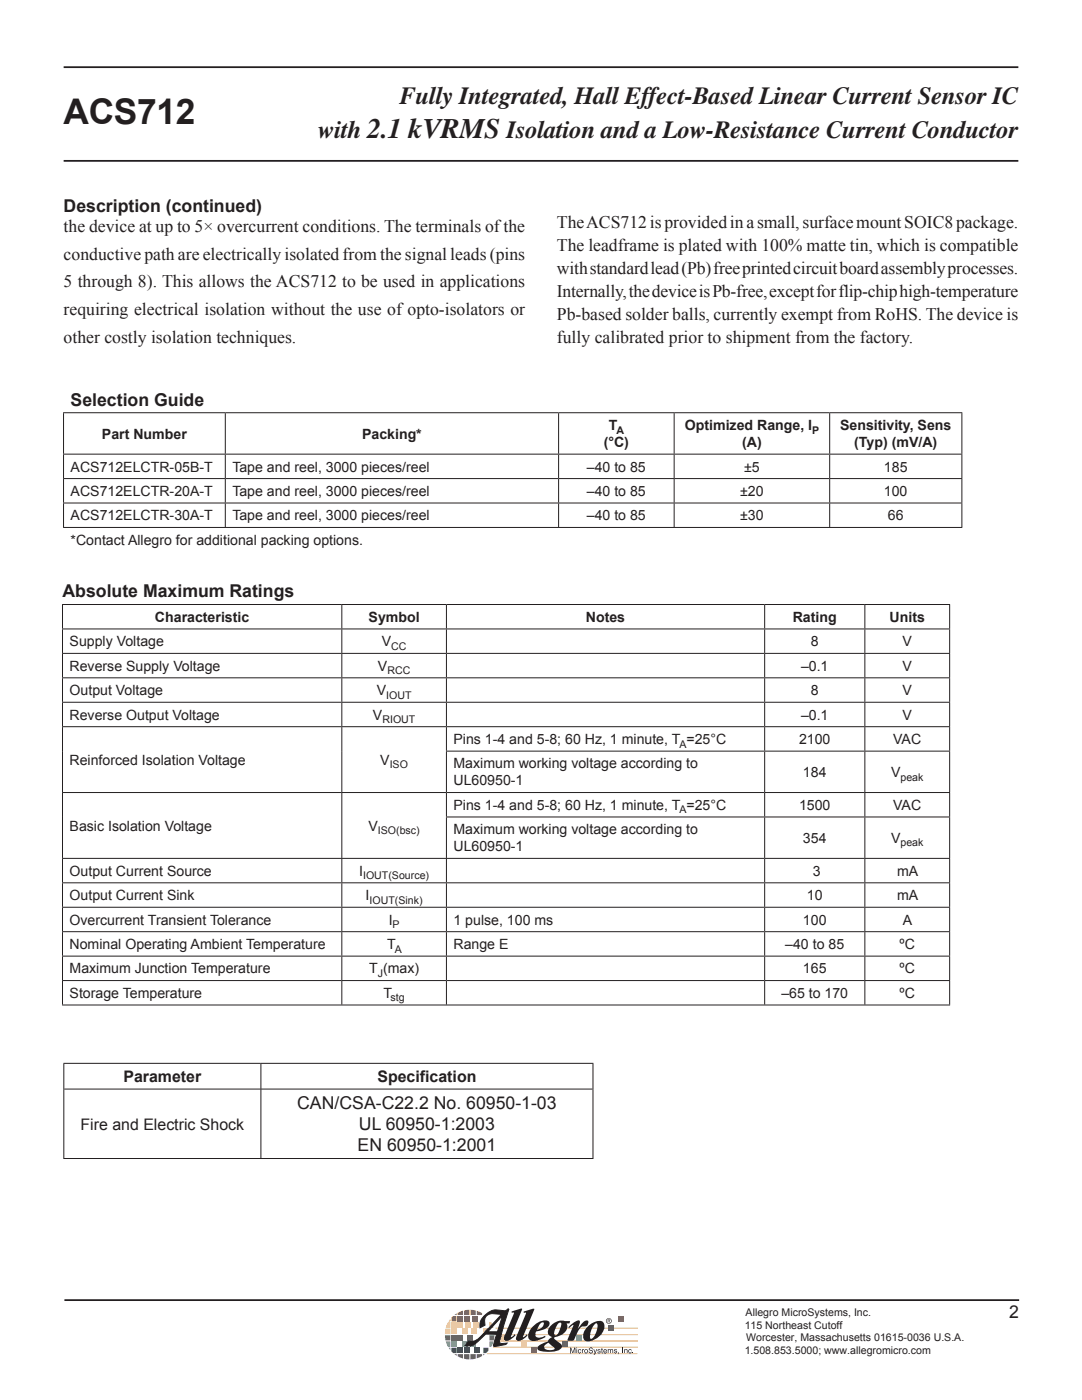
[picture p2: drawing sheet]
<svg xmlns="http://www.w3.org/2000/svg" width="216mm" height="279mm" viewBox="0 0 216 279" stroke-linecap="round" stroke-linejoin="round" font-family="sans-serif">
<defs><g id="words">
<text font-size="7.1" fill="#231f20" x="12.7" y="24.8">ACS712</text>
<text font-size="5.6" fill="#231f20" x="73.3" y="27.6">2.1 kVRMS</text>
<g font-size="4.9" fill="#231f20">
<text x="79.7" y="20.8">Fully Integrated, Hall Effect-Based Linear Current Sensor IC</text>
<text x="63.5" y="27.6">with</text>
<text x="101.1" y="27.6">Isolation and a Low-Resistance Current Conductor</text>
</g>
<g font-size="3.5" fill="#231f20">
<text x="12.7" y="46.2">the device at up to 5× overcurrent conditions. The terminals of the</text>
<text x="12.7" y="42.3">Description (continued)</text>
<text x="111.1" y="45.5">The ACS712 is provided in a small, surface mount SOIC8 package.</text>
<text x="12.7" y="51.8">conductive path are electrically isolated from the signal leads (pins</text>
<text x="111.1" y="50.1">The leadframe is plated with 100% matte tin, which is compatible</text>
<text x="12.7" y="57.4">5 through 8). This allows the ACS712 to be used in applications</text>
<text x="111.1" y="54.7">with standard lead (Pb) free printed circuit board assembly processes.</text>
<text x="111.1" y="59.3">Internally, the device is Pb-free, except for flip-chip high-temperature</text>
<text x="12.7" y="62.9">requiring electrical isolation without the use of opto-isolators or</text>
<text x="111.1" y="63.9">Pb-based solder balls, currently exempt from RoHS. The device is</text>
<text x="12.7" y="68.5">other costly isolation techniques.</text>
<text x="111.1" y="68.5">fully calibrated prior to shipment from the factory.</text>
<text x="14.1" y="81">Selection Guide</text>
<text x="12.5" y="119.2">Absolute Maximum Ratings</text>
<text x="59.3" y="221.3">CAN/CSA-C22.2 No. 60950-1-03</text>
<text x="71.6" y="225.6">UL 60950-1:2003</text>
<text x="71.4" y="229.8">EN 60950-1:2001</text>
<text x="201.4" y="263.1">2</text>
</g>
<g font-size="3.2" fill="#231f20">
<text x="24.6" y="215.9">Parameter</text>
<text x="75.3" y="215.9">Specification</text>
<text x="16.1" y="225.4">Fire and Electric Shock</text>
</g>
<g font-size="2.8" fill="#231f20">
<text x="20.3" y="87.5">Part Number</text>
<text x="72.2" y="87.5">Packing*</text>
<text x="120.5" y="89.2">(°C)</text>
<text x="121.5" y="85.8">T</text>
<text x="136.6" y="85.8">Optimized Range, I</text>
<text x="148.1" y="89.2">(A)</text>
<text x="167.6" y="85.8">Sensitivity, Sens</text>
<text x="170.5" y="89.2">(Typ) (mV/A)</text>
<text x="14.1" y="94.1">ACS712ELCTR-05B-T</text>
<text x="46.4" y="94.1">Tape and reel, 3000 pieces/reel</text>
<text x="117.1" y="94.1">–40 to 85</text>
<text x="148.5" y="94.1">±5</text>
<text x="176.4" y="94.1">185</text>
<text x="14.1" y="99">ACS712ELCTR-20A-T</text>
<text x="46.4" y="99">Tape and reel, 3000 pieces/reel</text>
<text x="117.1" y="99">–40 to 85</text>
<text x="147.7" y="99">±20</text>
<text x="176.4" y="99">100</text>
<text x="14.1" y="103.9">ACS712ELCTR-30A-T</text>
<text x="46.4" y="103.9">Tape and reel, 3000 pieces/reel</text>
<text x="117.1" y="103.9">–40 to 85</text>
<text x="147.7" y="103.9">±30</text>
<text x="177.2" y="103.9">66</text>
<text x="14.1" y="108.7">*Contact Allegro for additional packing options.</text>
<text x="30.9" y="124.1">Characteristic</text>
<text x="73.5" y="124.1">Symbol</text>
<text x="116.9" y="124.1">Notes</text>
<text x="158.2" y="124.1">Rating</text>
<text x="177.5" y="124.1">Units</text>
<text x="13.9" y="129">Supply Voltage</text>
<text x="76.2" y="129">V</text>
<text x="161.8" y="129">8</text>
<text x="180.1" y="129">V</text>
<text x="13.9" y="133.9">Reverse Supply Voltage</text>
<text x="75.4" y="133.9">V</text>
<text x="159.8" y="133.9">–0.1</text>
<text x="180.1" y="133.9">V</text>
<text x="13.9" y="138.7">Output Voltage</text>
<text x="13.9" y="143.6">Reverse Output Voltage</text>
<text x="74.4" y="143.6">V</text>
<text x="75.2" y="138.7">V</text>
<text x="159.8" y="143.6">–0.1</text>
<text x="161.8" y="138.7">8</text>
<text x="180.1" y="143.6">V</text>
<text x="180.1" y="138.7">V</text>
<text x="90.5" y="148.5">Pins 1-4 and 5-8; 60 Hz, 1 minute, T =25°C</text>
<text x="159.4" y="148.5">2100</text>
<text x="178.2" y="148.5">VAC</text>
<text x="13.9" y="152.6">Reinforced Isolation Voltage</text>
<text x="75.9" y="152.6">V</text>
<text x="90.5" y="153.4">Maximum working voltage according to</text>
<text x="160.2" y="155.1">184</text>
<text x="177.8" y="155.1">V</text>
<text x="90.5" y="156.8">UL60950-1</text>
<text x="90.5" y="161.6">Pins 1-4 and 5-8; 60 Hz, 1 minute, T =25°C</text>
<text x="159.4" y="161.6">1500</text>
<text x="178.2" y="161.6">VAC</text>
<text x="13.9" y="165.8">Basic Isolation Voltage</text>
<text x="73.5" y="165.8">V</text>
<text x="90.5" y="166.5">Maximum working voltage according to</text>
<text x="90.5" y="169.9">UL60950-1</text>
<text x="160.2" y="168.2">354</text>
<text x="177.8" y="168.2">V</text>
<text x="13.9" y="174.8">Output Current Source</text>
<text x="13.9" y="179.7">Output Current Sink</text>
<text x="71.7" y="174.8">I</text>
<text x="73" y="179.7">I</text>
<text x="161" y="179.7">10</text>
<text x="162.2" y="174.8">3</text>
<text x="179" y="179.7">mA</text>
<text x="179" y="174.8">mA</text>
<text x="13.9" y="184.5">Overcurrent Transient Tolerance</text>
<text x="77.6" y="184.5">I</text>
<text x="90.5" y="184.5">1 pulse, 100 ms</text>
<text x="160.2" y="184.5">100</text>
<text x="180.2" y="184.5">A</text>
<text x="13.9" y="189.4">Nominal Operating Ambient Temperature</text>
<text x="77.2" y="189.4">T</text>
<text x="90.5" y="189.4">Range E</text>
<text x="156.7" y="189.4">–40 to 85</text>
<text x="179.5" y="189.4">ºC</text>
<text x="13.9" y="194.3">Maximum Junction Temperature</text>
<text x="73.6" y="194.3">T (max)</text>
<text x="160.2" y="194.3">165</text>
<text x="179.5" y="194.3">ºC</text>
<text x="13.9" y="199.2">Storage Temperature</text>
<text x="76.5" y="199.2">T</text>
<text x="155.9" y="199.2">–65 to 170</text>
<text x="179.5" y="199.2">ºC</text>
</g>
<g font-size="2.1" fill="#231f20">
<text x="123" y="86.5">A</text>
<text x="162.1" y="86.5">P</text>
<text x="78.1" y="129.7">CC</text>
<text x="77.3" y="134.6">RCC</text>
<text x="77.1" y="139.4">IOUT</text>
<text x="76.3" y="144.3">RIOUT</text>
<text x="135.6" y="149.2">A</text>
<text x="77.8" y="153.3">ISO</text>
<text x="179.7" y="155.8">peak</text>
<text x="75.4" y="166.5">ISO(bsc)</text>
<text x="135.6" y="162.3">A</text>
<text x="179.7" y="168.9">peak</text>
<text x="72.5" y="175.5">IOUT(Source)</text>
<text x="73.7" y="180.4">IOUT(Sink)</text>
<text x="78.3" y="185.2">P</text>
<text x="78.8" y="190.1">A</text>
<text x="75.4" y="195">J</text>
<text x="77.9" y="199.9">stg</text>
<text x="148.8" y="262.6">Allegro MicroSystems, Inc.</text>
<text x="148.6" y="265.2">115 Northeast Cutoff</text>
<text x="148.9" y="267.7">Worcester, Massachusetts 01615-0036 U.S.A.</text>
<text x="148.6" y="270.3">1.508.853.5000; www.allegromicro.com</text>
</g>
</g></defs>
<path d="M12.7 13.4h190.5M12.7 32.1h190.5M12.9 259.5h190.5" fill="none" stroke="#231f20" stroke-width=".35"/>
<path d="M97.1 270.1h30M98.4 268.9h28.9M98.9 267.6h28.4" fill="none" stroke="#f99d33" stroke-width=".2"/>
<path d="M96.4 270.3h.3l-.3 .2z" fill="#593b97"/>
<path d="M89.9 263.2v.5h-.4z" fill="#f15a30"/>
<path d="M89.4 263.9h.5v1.1h-1z" fill="#f99d33"/>
<path d="M88.9 265.2h1v1h-1.1z" fill="#fff200"/>
<path d="M88.8 266.4h1.1v1.1h-1z" fill="#36b557"/>
<path d="M88.9 267.7h1v1.1a.75 .75 0 0 1-.9-.8z" fill="#00a6be"/>
<path d="M89.5 269h.4v.4z" fill="#0077c0"/>
<path d="M90.7 262.4l.4-.3v.3z" fill="#ed1556"/>
<path d="M90.1 263l.3-.4h.7v1.1h-1z" fill="#f15a30"/>
<path d="M90.1 263.9h1v1.1h-1z" fill="#f99d33"/>
<path d="M90.1 265.2h1v1h-1z" fill="#fff200"/>
<path d="M90.1 266.4h1v1.1h-1z" fill="#36b557"/>
<path d="M90.1 267.7h1v1.1h-1z" fill="#00a6be"/>
<path d="M90.1 269h1v1h-.7l-.3-.3z" fill="#0077c0"/>
<path d="M90.6 270.3h.5v.3z" fill="#593b97"/>
<path d="M91.3 262l1.1-.4v.8h-1.1z" fill="#ed1556"/>
<path d="M91.3 262.6h1.1v1.1h-1.1z" fill="#f15a30"/>
<path d="M91.3 263.9h1.1v1.1h-1.1z" fill="#f99d33"/>
<path d="M92.2 265.2h1.1v1h-1.1z" fill="#fff200"/>
<path d="M91.3 266.4h1.1v1.1h-1.1z" fill="#36b557"/>
<path d="M92.2 267.7h1.1v1.1h-1.1z" fill="#00a6be"/>
<path d="M91.3 269h1.1v1h-1.1z" fill="#0077c0"/>
<path d="M91.3 270.3h1.1v.8l-1.1-.4z" fill="#593b97"/>
<path d="M92.6 261.5l1.1-.1v1h-1.1z" fill="#ed1556"/>
<path d="M92.6 262.6h1.1v1.1h-1.1z" fill="#f15a30"/>
<path d="M92.9 263.9h1.1v1.1h-1.1z" fill="#f99d33"/>
<path d="M94.1 265.2h1.1v1h-1.1z" fill="#fff200"/>
<path d="M93.3 266.4h1.1v1.1h-1.1z" fill="#36b557"/>
<path d="M93.9 267.7h1.1v1.1h-1.1z" fill="#00a6be"/>
<path d="M92.6 269h1.1v1h-1.1z" fill="#0077c0"/>
<path d="M92.6 270.3h1.1v1l-1.1-.1z" fill="#593b97"/>
<path d="M93.9 261.4l1 .1v.9h-1z" fill="#ed1556"/>
<path d="M94.3 262.6h1v1.1h-1z" fill="#f15a30"/>
<path d="M96.5 265.2h1.1v1h-1.1z" fill="#fff200"/>
<path d="M94.7 269h1v1h-1z" fill="#0077c0"/>
<g fill="#593b97">
<path d="M93.9 270.3h1v.8l-1 .2z"/>
<path d="M95.1 270.3h1.1v.3l-1.1 .5z"/>
</g>
<path d="M94.5 263.9h1.1v1.1h-1.1z" fill="#f99d33"/>
<path d="M96.4 269h1.1a1.02 1.02 0 0 1-.5 1h-.6z" fill="#0077c0"/>
<path d="M97.7 263.9h.3l.5 1.1h-.8z" fill="#f99d33"/>
<path d="M97.7 266.4h1l-.2 1.1h-.8z" fill="#36b557"/>
<path d="M97.7 267.7h.8l-.1 .3a.76 .76 0 0 1-.7 .8z" fill="#00a6be"/>
<path d="M95.1 261.6l1.1 .5v.3h-1.1z" fill="#ed1556"/>
<path d="M99.8 266.4h1.1v1.1h-1.1z" fill="#fff200"/>
<path d="M106.1 269h1.1v1h-1.1z" fill="#ed1556"/>
<path d="M112.3 267.7h1v1.1h-1z" fill="#36b557"/>
<path d="M115 266.4h1.1v1.1h-1.1z" fill="#00a6be"/>
<path d="M123.3 262.7h1.1v1h-1.1z" fill="#f15a30"/>
<path d="M104 267.7h1.1v1.1h-1.1z" fill="#f99d33"/>
<g fill="#231f20">
<path d="M113.8 269h.2l.3 .9 .3-.9h.2v1.1h-.1v-1l-.3 1h-.2l-.3-1v1h-.1z"/>
<path d="M115.5 269.3h.4l.1 .2-.2-.1a.27 .27 0 0 0-.4 .2 .27 .27 0 0 0 .4 .3l.2-.1-.1 .1a.34 .34 0 0 1-.6 0z"/>
<path d="M116.1 269.3l.2 .1 .2-.2-.2 .4v.5h-.2z"/>
<path d="M117.6 269h.5l.2 .3-.4-.2-.3 .2 .7 .3a.42 .42 0 0 1-.4 .5 .42 .42 0 0 1-.5-.4l.5 .3 .3-.2-.6-.3-.1-.2z"/>
<path d="M118.4 269.3h.2l.2 .6 .2-.6h.1l-.4 1.1h-.2l.2-.3z"/>
<path d="M119.3 269.3l.2-.1 .3 .2-.4 .1 .4 .2-.1 .3-.5-.1v-.1l.3 .2 .2-.2-.4-.2z"/>
<path d="M120 269l.3 .3-.1 .1 .1 .7-.2-.1-.1-.6h-.1z"/>
<path d="M121.3 269.3l.1 .1 .8-.1 .1 .8h-.1v-.6l-.1-.1-.2 .2v.5h-.2l-.1-.7-.2 .2v.5h-.1z"/>
<path d="M122.6 269.3l.2-.1 .3 .2-.5 .1 .5 .2-.1 .3-.5-.1v-.1l.3 .2 .2-.2-.4-.2z"/>
<path d="M123.3 269.9h.2l-.2 .4z"/>
<path d="M124.2 269h.1v1.1h-.1z"/>
<path d="M124.6 269.3h.6v.8h-.1l-.1-.7h-.1l-.2 .2v.5h-.1z"/>
<path d="M125.5 269.3h.4l.1 .2-.1-.1a.27 .27 0 0 0-.4 .2 .27 .27 0 0 0 .3 .3l.2-.1v.1a.34 .34 0 0 1-.6 0z"/>
<path d="M126.2 269.9h.2v.2h-.2z"/>
<path d="M115 269.3v.8h.2v-.8zM115 269v.1h.2v-.1z"/>
<path d="M116.6 269.7a.4 .4 0 0 0 .8 0 .4 .4 0 0 0-.8 0zM116.7 269.7a.3 .3 0 0 1 .6 0 .3 .3 0 0 1-.6 0z"/>
<path d="M120.6 269.3a.42 .42 0 0 0-.2 .6 .42 .42 0 0 0 .6 .1l.1-.2-.3 .2-.3-.3h.6v-.2l-.1-.2zM120.6 269.4h.3l.1 .2h-.5z"/>
</g>
<path d="M98.9 265.1h28.4M99.1 266.3l28.2 .1" fill="none" stroke="#f99d33" stroke-width=".2"/>
<g fill="#231f20">
<path d="M102.1 261.7l1.8-.5 .3 .1-2.3 5.5 .8-.5 .2 .2a1.94 1.94 0 0 1-2.2 1l-.1-.6 1.9-4.8v-.1h-.4z"/>
<path d="M104.5 261.7l1.9-.5 .2 .1-2.3 5.6 .8-.6 .2 .2-1 .8a.92 .92 0 0 1-1.3 .1v-.6l1.9-4.6v-.3l-.4 .1z"/>
<path d="M106.4 264.6a2.45 2.45 0 0 1 3.2-.8 1.36 1.36 0 0 1-1.3 1.6l-1.3 .3 .1-.3a1.31 1.31 0 0 0 1.4-1.5 1.17 1.17 0 0 0-1.2 1.1 1.76 1.76 0 0 0-.3 1.8 1.75 1.75 0 0 0 1.8-.2v.2a3.8 3.8 0 0 1-2.9 .7 1.37 1.37 0 0 1-.1-2z"/>
<path d="M113.4 264.9l1.1-1a.88 .88 0 0 1 1.2-.2l-.4 1.6 1-1.4 .5-.3h.5a.82 .82 0 0 1-.1 .9 .82 .82 0 0 1-1 .2 4.9 4.9 0 0 0-1.6 2.7l-.6 .2-.8-.2 1.2-2.9-.8 .5z"/>
<path d="M117.2 264.8l.7-.6 1-.4v.3a3.2 3.2 0 0 0-1.1 3.1h.2a3.1 3.1 0 0 0 1.1-3.1h-.2v-.3a1.11 1.11 0 0 1 1.3-.1 1.11 1.11 0 0 1 .4 1.3 3.5 3.5 0 0 1-3.7 2.6 1.66 1.66 0 0 1 0-2.5z"/>
<path d="M110 264.4l.7-.4 .8-.4 .1 .4-.3 .3a3.1 3.1 0 0 0-.6 2.2h.1a1.5 1.5 0 0 0 1-1.4l.2-1-.2-.1h-.2l-.1-.4 2.3 .1-.2 .4h-.5a1.89 1.89 0 0 1-1.5 2.5l-.9 .3a.41 .41 0 0 0 .3 .6l.9 .7 .2 .4a1.83 1.83 0 0 1-2.1 1.2l-1.5-.1a1.2 1.2 0 0 1-1.3-.5 2.03 2.03 0 0 1 1.8-1.4l.3-.1 .1 .3-.2 .1a.67 .67 0 0 0-.6 .8 .67 .67 0 0 0 .8 .5h.7a.46 .46 0 0 0 .6-.3l-.7-.6a.77 .77 0 0 1-.3-1.3l.5-.4a1.15 1.15 0 0 1-.9-.8 1.15 1.15 0 0 1 .4-1.2z"/>
</g>
<path d="M100.2 262.6l-.9 3.2h-2zM96.7 262.6l-.8 1-.1 1.4 1-.5a1.63 1.63 0 0 1 1.5-2.3l1.8 .1-4.6 4.9a2.14 2.14 0 0 1-2 .5l-.6 .8a2.43 2.43 0 0 0 2.5-.8l1.5-1.4h2.2l-.7 2.2 .1 .2 2.4-.4 .3-.3-1.3 .1-.2-.3 .8-3.4 1-3.1-.1-.1-.7 .4a3.9 3.9 0 0 0-3 .2z" fill-rule="evenodd" fill="#231f20"/>
<path d="M96.7 262.6l1-.8a2.58 2.58 0 0 1 2-.3l1 .1 .7-.4 .1 .1-1 3.1-.8 3.4 .2 .3 1.3-.1-.3 .3-2.4 .4-.1-.2 .7-2.2h-2.2a8.8 8.8 0 0 1-2.6 2.1l-.8 .2-.6-.1 .6-.8a2.32 2.32 0 0 0 2.3-.9l4.3-4.5a3.1 3.1 0 0 0-3 .3 2.05 2.05 0 0 0-.3 1.9l-1 .5 .1-1.4zM100.2 262.6l-.9 3.2h-2z" fill="none" stroke="#231f20" stroke-width=".2"/>
<path d="M121.4 264.6h1.1v1h-1.1z" fill="#593b97"/>
<path d="M120.9 263.6a.6 .6 0 0 0 1.2 0 .6 .6 0 0 0-1.2 0zM121 263.6a.5 .5 0 0 1 1 0 .5 .5 0 0 1-1 0zM121.3 263.3v.6l.1-.2 .4 .2-.2-.2 .1-.2v-.2zM121.4 263.4h.2v.2h-.2z" fill-rule="evenodd" fill="#231f20"/>
<g fill="none" stroke="#231f20" stroke-width=".2">
<path d="M12.6 82.4h179.4M12.6 90.6h179.4M12.6 95.5h179.4M12.7 82.5v8M12.7 90.7v4.7M12.7 95.6v4.7M45 82.5v8M45 90.7v4.7M45 95.6v4.7M111.5 82.5v8M111.5 90.7v4.7M111.5 95.6v4.7"/>
<path d="M134.5 82.5v8M134.5 90.7v4.7M134.5 95.6v4.7M165.6 82.5v8M165.6 90.7v4.7M165.6 95.6v4.7M191.9 82.5v8M191.9 90.7v4.7M191.9 95.6v4.7M12.6 105.3h179.4M12.6 100.4h179.4M12.7 100.5v4.7"/>
<path d="M45 100.5v4.7M111.5 100.5v4.7M134.5 100.5v4.7M165.6 100.5v4.7M191.9 100.5v4.7M12.4 120.6h177.2M12.4 125.5h177.2M12.4 130.4h177.2M12.4 135.3h177.2M12.5 120.7v4.7M12.5 125.6v4.7M12.5 130.5v4.7"/>
<path d="M12.5 135.4v4.7M68.2 120.7v4.7M68.2 125.6v4.7M68.2 130.5v4.7M68.2 135.4v4.7M89.1 120.7v4.7M89.1 125.6v4.7M89.1 130.5v4.7M89.1 135.4v4.7M152.6 120.7v4.7M152.6 125.6v4.7M152.6 130.5v4.7"/>
<path d="M152.6 135.4v4.7M172.6 120.7v4.7M172.6 125.6v4.7M172.6 130.5v4.7M172.6 135.4v4.7M189.5 120.7v4.7M189.5 125.6v4.7M189.5 130.5v4.7M189.5 135.4v4.7M12.4 140.2h177.2M12.4 145h177.2M12.5 140.2v4.7"/>
<path d="M12.5 145.1v13M12.5 158.3v12.9M68.2 140.2v4.7M68.2 145.1v13M68.2 158.3v12.9M89 149.9h100.6M89.1 140.2v4.7M89.1 145.1v4.7M89.1 150v8.1M89.1 158.3v4.7M152.6 140.2v4.7M152.6 145.1v4.7"/>
<path d="M152.6 150v8.1M152.6 158.3v4.7M172.6 140.2v4.7M172.6 145.1v4.7M172.6 150v8.1M172.6 158.3v4.7M189.5 140.2v4.7M189.5 145.1v4.7M189.5 150v8.1M189.5 158.3v4.7M189.6 158.2h-177.2M12.4 171.3h177.2"/>
<path d="M12.4 176.2h177.2M12.5 171.4v4.7M12.5 176.3v4.7M68.2 171.4v4.7M68.2 176.3v4.7M89 163h100.6M89.1 163.1v8.1M89.1 171.4v4.7M89.1 176.3v4.7M152.6 163.1v8.1M152.6 171.4v4.7M152.6 176.3v4.7"/>
<path d="M172.6 163.1v8.1M172.6 171.4v4.7M172.6 176.3v4.7M189.5 163.1v8.1M189.5 171.4v4.7M189.5 176.3v4.7M12.4 181.1h177.2M12.4 185.9h177.2M12.4 190.8h177.2M12.4 195.7h177.2M12.5 181.2v4.7M12.5 186v4.7"/>
<path d="M12.5 190.9v4.7M12.5 195.8v4.7M68.2 181.2v4.7M68.2 186v4.7M68.2 190.9v4.7M68.2 195.8v4.7M89.1 181.2v4.7M89.1 186v4.7M89.1 190.9v4.7M89.1 195.8v4.7M152.6 181.2v4.7M152.6 186v4.7"/>
<path d="M152.6 190.9v4.7M152.6 195.8v4.7M172.6 181.2v4.7M172.6 186v4.7M172.6 190.9v4.7M172.6 195.8v4.7M189.5 181.2v4.7M189.5 186v4.7M189.5 190.9v4.7M189.5 195.8v4.7M12.4 200.6h177.2M12.6 212.2h105.8"/>
<path d="M12.7 212.3v18.9M12.8 217.3h105.4M52.1 212.3v5M52.1 217.4v13.8M118.3 212.3v18.9M12.6 231.2h105.8"/>
</g>
<use href="#words"/>
</svg>
